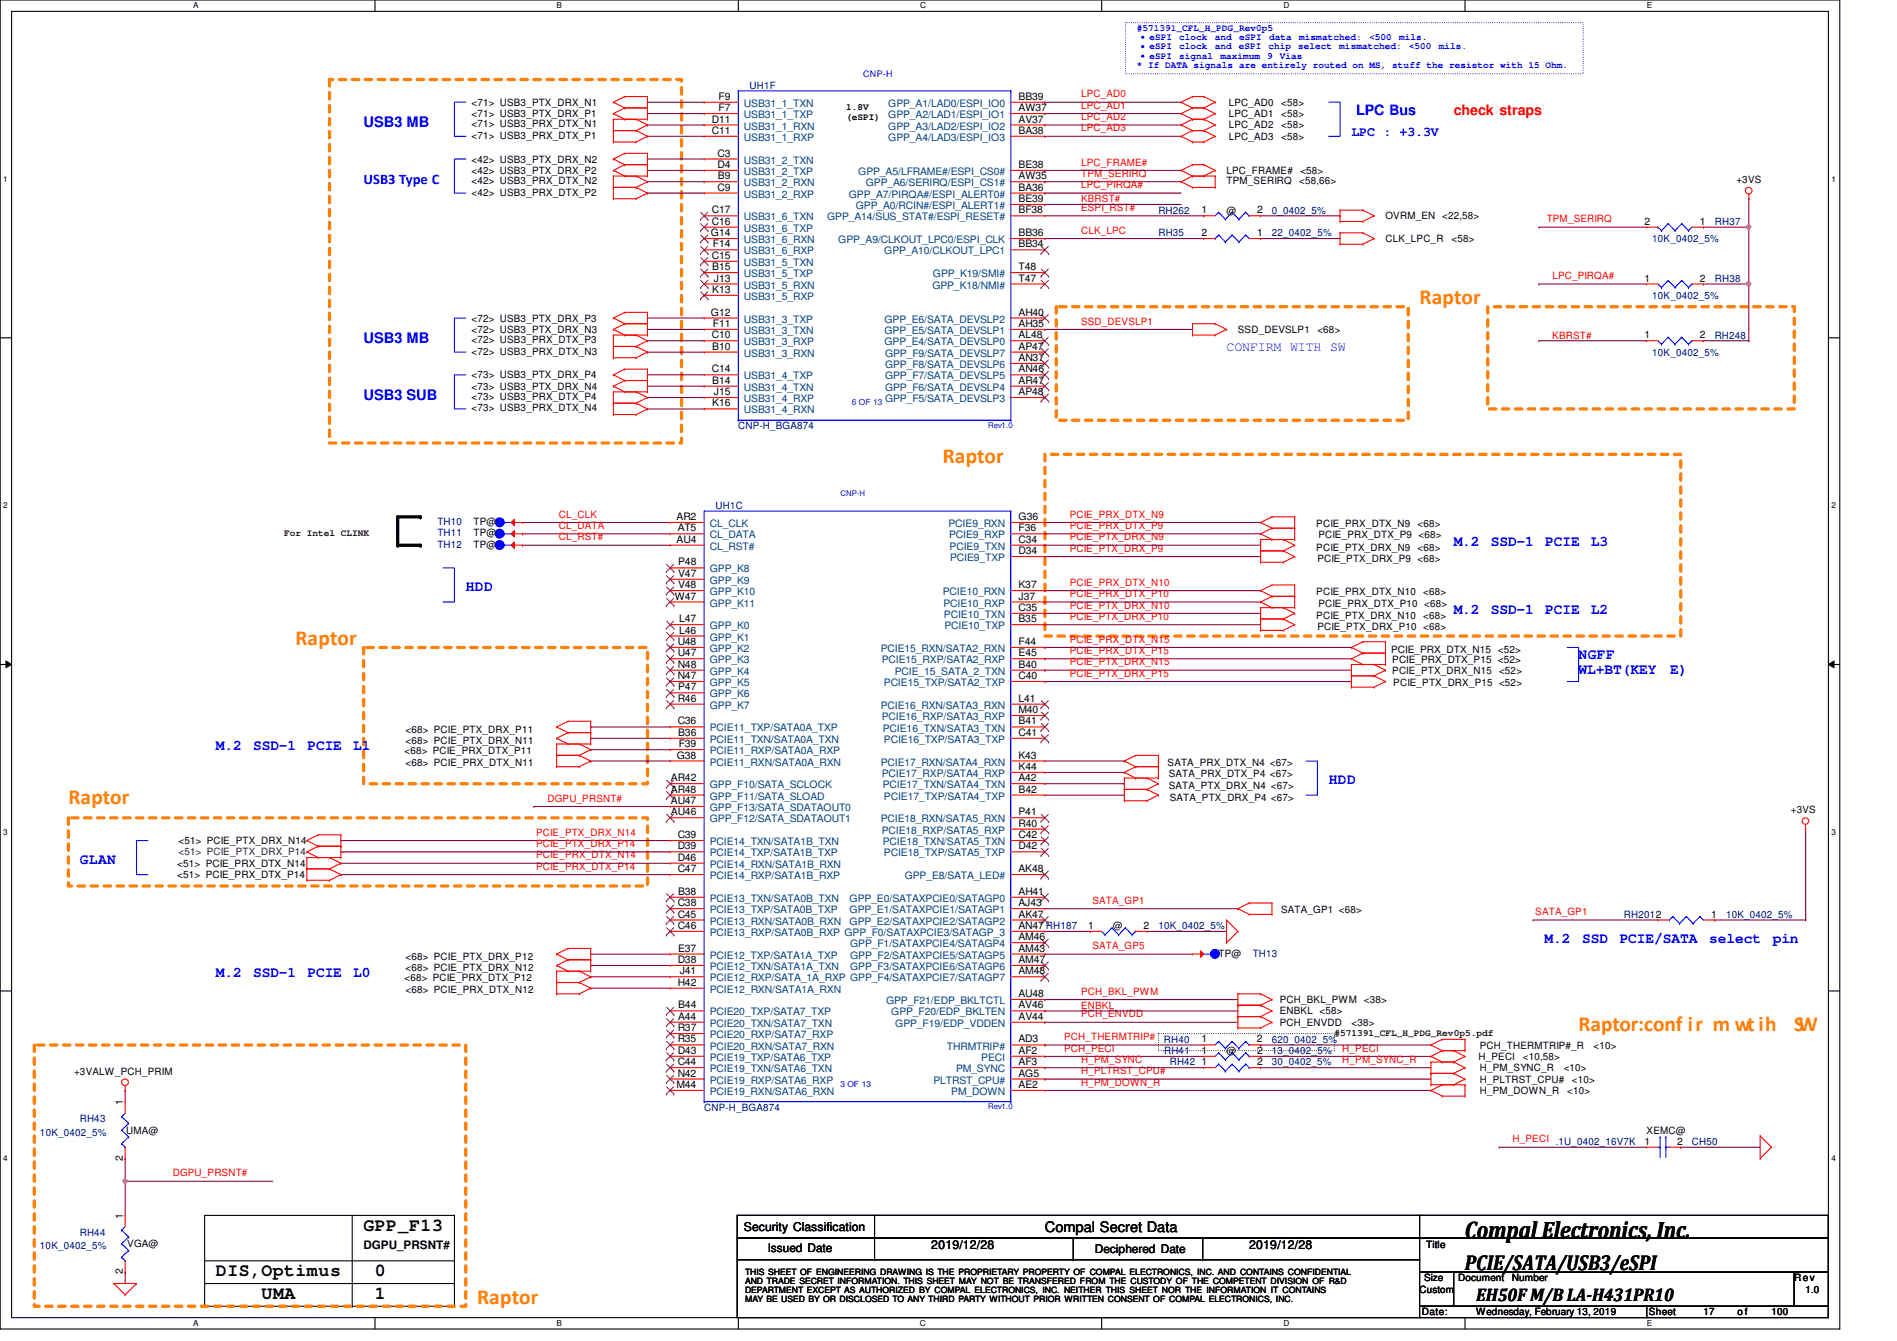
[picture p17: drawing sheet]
<svg xmlns="http://www.w3.org/2000/svg" width="297mm" height="210mm" viewBox="0 0 297 210" stroke-linecap="round" stroke-linejoin="round" font-family="sans-serif">
<defs><g id="words">
<text font-size="3.7" x="229.4" y="193.8">Compal Electronics, Inc.</text>
<g font-size="3.3" fill="#ff8000">
<text x="222.3" y="47.6">Raptor</text>
<text x="147.6" y="72.5">Raptor</text>
<text x="46.3" y="101">Raptor</text>
<text x="10.7" y="125.9">Raptor</text>
<text x="247.2" y="161.4">Raptor:conf ir m wt ih</text>
<text x="281" y="161.4">SW</text>
<text x="74.7" y="204.1">Raptor</text>
</g>
<text font-size="3.3" x="229.4" y="198.7">PCIE/SATA/USB3/eSPI</text>
<g font-size="2.8">
<text x="56.9" y="192.6">GPP_F13</text>
<text x="33.8" y="199.7">DIS,Optimus</text>
<text x="40.9" y="203.3">UMA</text>
<text x="58.7" y="203.3">1</text>
<text x="58.7" y="199.7">0</text>
<text x="231.2" y="203.6">EH50F M/B LA-H431PR10</text>
</g>
<g font-size="2.3" fill="#00f">
<text x="56.9" y="19.9">USB3 MB</text>
<text x="56.9" y="28.8">USB3 Type C</text>
<text x="56.9" y="53.7">USB3 MB</text>
<text x="56.9" y="62.6">USB3 SUB</text>
<text x="227.6" y="85.4">M.2</text>
<text x="233.4" y="85.4">SSD-1</text>
<text x="241.9" y="85.4">PCIE</text>
<text x="249.1" y="85.4">L3</text>
<text x="72.9" y="92.5">HDD</text>
<text x="227.6" y="96.1">M.2</text>
<text x="233.4" y="96.1">SSD-1</text>
<text x="241.9" y="96.1">PCIE</text>
<text x="249.1" y="96.1">L2</text>
<text x="247.2" y="103.2">NGFF</text>
<text x="247.2" y="105.5">WL+BT(KEY</text>
<text x="261.5" y="105.5">E)</text>
<text x="33.8" y="117.4">M.2</text>
<text x="39.6" y="117.4">SSD-1</text>
<text x="48.1" y="117.4">PCIE</text>
<text x="55.3" y="117.4">L1</text>
<text x="208.1" y="122.8">HDD</text>
<text x="12.5" y="135.2">GLAN</text>
<text x="241.8" y="147.7">M.2</text>
<text x="247.7" y="147.7">SSD</text>
<text x="253.6" y="147.7">PCIE/SATA</text>
<text x="267.6" y="147.7">select</text>
<text x="277.6" y="147.7">pin</text>
<text x="33.8" y="153">M.2</text>
<text x="39.6" y="153">SSD-1</text>
<text x="48.1" y="153">PCIE</text>
<text x="55.3" y="153">L0</text>
</g>
<text font-size="2.3" x="163.6" y="192.9">Compal Secret Data</text>
<text font-size="2.2" fill="#00f" x="212.3" y="18.1">LPC Bus</text>
<text font-size="2.2" fill="#f00" x="227.6" y="18.1">check straps</text>
<g font-size="2.1" fill="#00f">
<text x="211.6" y="21.3">LPC : +3.3V</text>
<text x="192.1" y="54.9">CONFIRM WITH SW</text>
</g>
<g font-size="1.9">
<text x="116.5" y="192.6">Security Classification</text>
<text x="120.2" y="196">Issued Date</text>
<text x="145.8" y="195.6">2019/12/28</text>
<text x="171.4" y="196.2">Deciphered Date</text>
<text x="195.6" y="195.6">2019/12/28</text>
</g>
<text font-size="1.8" x="56.9" y="195.5">DGPU_PRSNT#</text>
<g font-size="1.6">
<text x="73.8" y="16.6">&lt;71&gt; USB3_PTX_DRX_N1</text>
<text x="112.5" y="17.4">F7</text>
<text x="112.5" y="15.6">F9</text>
<text x="159.5" y="17.4">AW37</text>
<text x="159.5" y="15.6">BB39</text>
<text x="192.4" y="16.6">LPC_AD0</text>
<text x="200.6" y="16.6">&lt;58&gt;</text>
<text x="73.8" y="18.3">&lt;71&gt; USB3_PTX_DRX_P1</text>
<text x="73.8" y="21.7">&lt;71&gt; USB3_PRX_DTX_P1</text>
<text x="73.8" y="19.9">&lt;71&gt; USB3_PRX_DTX_N1</text>
<text x="111.5" y="21">C11</text>
<text x="111.5" y="19.2">D11</text>
<text x="159.5" y="19.2">AV37</text>
<text x="159.5" y="21">BA38</text>
<text x="192.4" y="18.3">LPC_AD1</text>
<text x="192.4" y="20.1">LPC_AD2</text>
<text x="192.4" y="21.9">LPC_AD3</text>
<text x="200.6" y="18.3">&lt;58&gt;</text>
<text x="200.6" y="20.1">&lt;58&gt;</text>
<text x="200.6" y="21.9">&lt;58&gt;</text>
<text x="73.8" y="27.2">&lt;42&gt; USB3_PTX_DRX_P2</text>
<text x="73.8" y="25.4">&lt;42&gt; USB3_PTX_DRX_N2</text>
<text x="73.8" y="28.8">&lt;42&gt; USB3_PRX_DTX_N2</text>
<text x="112.3" y="29.8">C9</text>
<text x="112.3" y="26.3">D4</text>
<text x="112.3" y="24.5">C3</text>
<text x="112.4" y="28.1">B9</text>
<text x="159.5" y="29.8">BA36</text>
<text x="159.5" y="26.3">BE38</text>
<text x="159.5" y="28.1">AW35</text>
<text x="192.1" y="28.8">TPM_SERIRQ</text>
<text x="192.1" y="27.2">LPC_FRAME#</text>
<text x="203.4" y="28.8">&lt;58,66&gt;</text>
<text x="203.6" y="27.2">&lt;58&gt;</text>
<text x="271.9" y="28.7">+3VS</text>
<text x="73.8" y="30.6">&lt;42&gt; USB3_PRX_DTX_P2</text>
<text x="111.5" y="35.2">C16</text>
<text x="111.5" y="33.4">C17</text>
<text x="159.5" y="31.6">BE39</text>
<text x="159.5" y="33.4">BF38</text>
<text x="188.2" y="33.4">1</text>
<text x="192" y="33.4">@</text>
<text x="196.8" y="33.4">2</text>
<text x="216.9" y="34.3">OVRM_EN &lt;22,58&gt;</text>
<text x="257.5" y="35.2">2</text>
<text x="266.2" y="35.2">1</text>
<text x="111.3" y="37">G14</text>
<text x="111.5" y="40.5">C15</text>
<text x="111.6" y="38.7">F14</text>
<text x="159.5" y="38.7">BB34</text>
<text x="159.5" y="37">BB36</text>
<text x="188.2" y="37">2</text>
<text x="196.8" y="37">1</text>
<text x="216.9" y="37.9">CLK_LPC_R</text>
<text x="227.3" y="37.9">&lt;58&gt;</text>
<text x="111.5" y="45.8">K13</text>
<text x="111.5" y="42.3">B15</text>
<text x="111.8" y="44.1">J13</text>
<text x="159.5" y="42.3">T48</text>
<text x="159.5" y="44.1">T47</text>
<text x="257.5" y="44.1">1</text>
<text x="266.2" y="44.1">2</text>
<text x="73.8" y="50.3">&lt;72&gt; USB3_PTX_DRX_P3</text>
<text x="73.8" y="52.1">&lt;72&gt; USB3_PTX_DRX_N3</text>
<text x="73.8" y="53.7">&lt;72&gt; USB3_PRX_DTX_P3</text>
<text x="111.3" y="49.4">G12</text>
<text x="111.5" y="53">C10</text>
<text x="111.6" y="51.2">F11</text>
<text x="159.5" y="49.4">AH40</text>
<text x="159.5" y="51.2">AH35</text>
<text x="159.5" y="53">AL48</text>
<text x="193.8" y="52.1">SSD_DEVSLP1</text>
<text x="206.3" y="52.1">&lt;68&gt;</text>
<text x="257.5" y="53">1</text>
<text x="266.2" y="53">2</text>
<text x="73.8" y="59.2">&lt;73&gt; USB3_PTX_DRX_P4</text>
<text x="73.8" y="55.5">&lt;72&gt; USB3_PRX_DTX_N3</text>
<text x="111.5" y="58.3">C14</text>
<text x="111.5" y="54.7">B10</text>
<text x="159.5" y="54.7">AP47</text>
<text x="159.5" y="56.5">AN37</text>
<text x="159.5" y="58.3">AN46</text>
<text x="73.8" y="62.6">&lt;73&gt; USB3_PRX_DTX_P4</text>
<text x="73.8" y="64.4">&lt;73&gt; USB3_PRX_DTX_N4</text>
<text x="73.8" y="61">&lt;73&gt; USB3_PTX_DRX_N4</text>
<text x="111.5" y="63.6">K16</text>
<text x="111.5" y="60.1">B14</text>
<text x="111.8" y="61.8">J15</text>
<text x="159.5" y="60.1">AR47</text>
<text x="159.5" y="61.8">AP48</text>
<text x="74.2" y="83.9">TP@</text>
<text x="74.2" y="82.2">TP@</text>
<text x="105.9" y="81.4">AR2</text>
<text x="106.1" y="83.2">AT5</text>
<text x="159.5" y="83.2">F36</text>
<text x="159.5" y="81.4">G36</text>
<text x="206.1" y="82.5">PCIE_PRX_DTX_N9 &lt;68&gt;</text>
<text x="74.2" y="85.7">TP@</text>
<text x="105.9" y="85">AU4</text>
<text x="106.2" y="88.5">P48</text>
<text x="159.5" y="86.7">D34</text>
<text x="159.5" y="85">C34</text>
<text x="206.1" y="86.2">PCIE_PTX_DRX_N9 &lt;68&gt;</text>
<text x="206.3" y="88">PCIE_PTX_DRX_P9 &lt;68&gt;</text>
<text x="206.4" y="84.3">PCIE_PRX_DTX_P9 &lt;68&gt;</text>
<text x="105.6" y="93.8">W47</text>
<text x="106.2" y="92.1">V48</text>
<text x="106.2" y="90.3">V47</text>
<text x="159.5" y="95.6">C35</text>
<text x="159.5" y="93.8">J37</text>
<text x="159.5" y="92.1">K37</text>
<text x="206.1" y="93.2">PCIE_PRX_DTX_N10 &lt;68&gt;</text>
<text x="206.4" y="94.9">PCIE_PRX_DTX_P10 &lt;68&gt;</text>
<text x="106.1" y="101">U48</text>
<text x="106.4" y="99.2">L46</text>
<text x="106.4" y="97.4">L47</text>
<text x="159.5" y="101">F44</text>
<text x="159.5" y="97.4">B35</text>
<text x="206.1" y="96.9">PCIE_PTX_DRX_N10 &lt;68&gt;</text>
<text x="206.3" y="98.7">PCIE_PTX_DRX_P10 &lt;68&gt;</text>
<text x="106.1" y="106.3">N47</text>
<text x="106.1" y="104.5">N48</text>
<text x="106.1" y="102.7">U47</text>
<text x="159.5" y="106.3">C40</text>
<text x="159.5" y="102.7">E45</text>
<text x="159.5" y="104.5">B40</text>
<text x="217.8" y="102.2">PCIE_PRX_DTX_N15 &lt;52&gt;</text>
<text x="218" y="105.4">PCIE_PTX_DRX_N15 &lt;52&gt;</text>
<text x="218" y="103.8">PCIE_PRX_DTX_P15 &lt;52&gt;</text>
<text x="218.2" y="107.4">PCIE_PTX_DRX_P15 &lt;52&gt;</text>
<text x="106.1" y="113.4">C36</text>
<text x="106.1" y="109.8">R46</text>
<text x="106.2" y="108.1">P47</text>
<text x="159.5" y="111.6">M40</text>
<text x="159.5" y="109.8">L41</text>
<text x="159.5" y="113.4">B41</text>
<text x="63.3" y="118.1">&lt;68&gt; PCIE_PRX_DTX_P11</text>
<text x="63.5" y="119.8">&lt;68&gt; PCIE_PRX_DTX_N11</text>
<text x="63.5" y="114.7">&lt;68&gt; PCIE_PTX_DRX_P11</text>
<text x="63.5" y="116.5">&lt;68&gt; PCIE_PTX_DRX_N11</text>
<text x="106" y="118.7">G38</text>
<text x="106.2" y="115.2">B36</text>
<text x="106.3" y="117">F39</text>
<text x="159.5" y="118.7">K43</text>
<text x="159.5" y="115.2">C41</text>
<text x="182.8" y="119.8">SATA_PRX_DTX_N4 &lt;67&gt;</text>
<text x="105.1" y="124.1">AR48</text>
<text x="105.1" y="125.8">AU47</text>
<text x="105.1" y="122.3">AR42</text>
<text x="159.5" y="122.3">A42</text>
<text x="159.5" y="120.5">K44</text>
<text x="159.5" y="124.1">B42</text>
<text x="183" y="121.6">SATA_PRX_DTX_P4 &lt;67&gt;</text>
<text x="183" y="123.6">SATA_PTX_DRX_N4 &lt;67&gt;</text>
<text x="183.2" y="125.3">SATA_PTX_DRX_P4 &lt;67&gt;</text>
<text x="105.1" y="127.6">AU46</text>
<text x="106.1" y="131.2">C39</text>
<text x="159.5" y="129.4">R40</text>
<text x="159.5" y="127.6">P41</text>
<text x="159.5" y="131.2">C42</text>
<text x="280.4" y="127.3">+3VS</text>
<text x="27.8" y="137.5">&lt;51&gt; PCIE_PRX_DTX_P14</text>
<text x="27.8" y="135.7">&lt;51&gt; PCIE_PRX_DTX_N14</text>
<text x="27.9" y="132.1">&lt;51&gt; PCIE_PTX_DRX_N14</text>
<text x="106.1" y="134.7">D46</text>
<text x="106.1" y="133">D39</text>
<text x="106.1" y="136.5">C47</text>
<text x="159.5" y="136.5">AK48</text>
<text x="159.5" y="133">D42</text>
<text x="106.1" y="143.6">C45</text>
<text x="106.1" y="141.8">C38</text>
<text x="106.2" y="140.1">B38</text>
<text x="159.5" y="141.8">AJ43</text>
<text x="159.5" y="140.1">AH41</text>
<text x="159.5" y="143.6">AK47</text>
<text x="200.6" y="143">SATA_GP1 &lt;68&gt;</text>
<text x="267.9" y="143.6">1</text>
<text x="106.1" y="145.4">C46</text>
<text x="106.2" y="149">E37</text>
<text x="159.5" y="147.2">AM46</text>
<text x="159.5" y="145.4">AN47 RH187</text>
<text x="159.5" y="149">AM43</text>
<text x="170.4" y="145.4">1</text>
<text x="174.3" y="145.4">@</text>
<text x="179.1" y="145.4">2</text>
<text x="190.8" y="149.7">TP@</text>
<text x="63.3" y="153.6">&lt;68&gt; PCIE_PRX_DTX_P12</text>
<text x="63.5" y="150.2">&lt;68&gt; PCIE_PTX_DRX_P12</text>
<text x="63.5" y="155.4">&lt;68&gt; PCIE_PRX_DTX_N12</text>
<text x="63.5" y="152">&lt;68&gt; PCIE_PTX_DRX_N12</text>
<text x="106.1" y="150.7">D38</text>
<text x="106.1" y="154.3">H42</text>
<text x="106.5" y="152.5">J41</text>
<text x="159.5" y="150.7">AM47</text>
<text x="159.5" y="152.5">AM48</text>
<text x="106.1" y="161.4">R37</text>
<text x="106.2" y="159.6">A44</text>
<text x="106.2" y="157.8">B44</text>
<text x="159.5" y="157.8">AV46</text>
<text x="159.5" y="156.1">AU48</text>
<text x="159.5" y="159.6">AV44</text>
<text x="200.4" y="158.8">ENBKL &lt;58&gt;</text>
<text x="200.4" y="160.6">PCH_ENVDD</text>
<text x="200.4" y="157">PCH_BKL_PWM &lt;38&gt;</text>
<text x="211.6" y="160.6">&lt;38&gt;</text>
<text x="106.1" y="163.2">R35</text>
<text x="106.1" y="166.7">C44</text>
<text x="106.1" y="165">D43</text>
<text x="159.5" y="163.2">AD3</text>
<text x="159.5" y="166.7">AF3</text>
<text x="159.5" y="165">AF2</text>
<text x="188.1" y="163.2">1</text>
<text x="188.2" y="166.7">1</text>
<text x="188.2" y="165">1</text>
<text x="192.1" y="165">@</text>
<text x="196.8" y="163.2">2</text>
<text x="196.8" y="166.7">2</text>
<text x="196.8" y="165">2</text>
<text x="231.5" y="165.9">H_PECI</text>
<text x="231.7" y="164.1">PCH_THERMTRIP#_R</text>
<text x="231.7" y="167.7">H_PM_SYNC_R</text>
<text x="238.5" y="165.9">&lt;10,58&gt;</text>
<text x="244.8" y="167.7">&lt;10&gt;</text>
<text x="249.5" y="164.1">&lt;10&gt;</text>
<text x="11.6" y="168.2">+3VALW_PCH_PRIM</text>
<text x="19.2" y="173" transform="rotate(-90 19.2 173)">1</text>
<text x="105.9" y="170.3">M44</text>
<text x="106.1" y="168.5">N42</text>
<text x="159.5" y="168.5">AG5</text>
<text x="159.5" y="170.3">AE2</text>
<text x="231.7" y="171.2">H_PM_DOWN_R</text>
<text x="231.7" y="169.5">H_PLTRST_CPU#</text>
<text x="245.4" y="171.2">&lt;10&gt;</text>
<text x="246.1" y="169.5">&lt;10&gt;</text>
<text x="19.8" y="177.5">UMA@</text>
<text x="257.5" y="179.2">1</text>
<text x="257.8" y="177.4">XEMC@</text>
<text x="262.6" y="179.2">2</text>
<text x="19.2" y="181.7" transform="rotate(-90 19.2 181.7)">2</text>
<text x="19.2" y="190.8" transform="rotate(-90 19.2 190.8)">1</text>
<text x="19.9" y="195.2">VGA@</text>
<text x="223.3" y="195.4">Title</text>
<text x="19.2" y="199.5" transform="rotate(-90 19.2 199.5)">2</text>
<text x="222.3" y="202.3">Custom</text>
<text x="223" y="200.6">Size</text>
<text x="228.3" y="200.6">Document</text>
<text x="236.8" y="200.6">Number</text>
<text x="280.9" y="200.6">Rev</text>
<text x="282.7" y="202.3">1.0</text>
<text x="222.6" y="205.9">Date:</text>
<text x="231.2" y="205.9">Wednesday, February 13, 2019</text>
<text x="258.2" y="205.9">Sheet</text>
<text x="266.7" y="205.9">17</text>
<text x="272.1" y="205.9">o f</text>
<text x="277.4" y="205.9">100</text>
</g>
<g font-size="1.6" fill="#004080">
<text x="116.5" y="16.7">USB31_1_TXN</text>
<text x="139.1" y="16.7">GPP_A1/LAD0/ESPI_IO0</text>
<text x="116.5" y="22.1">USB31_1_RXP</text>
<text x="116.5" y="20.3">USB31_1_RXN</text>
<text x="116.5" y="18.5">USB31_1_TXP</text>
<text x="139.1" y="18.5">GPP_A2/LAD1/ESPI_IO1</text>
<text x="139.1" y="20.3">GPP_A3/LAD2/ESPI_IO2</text>
<text x="139.1" y="22.1">GPP_A4/LAD3/ESPI_IO3</text>
<text x="116.5" y="29.2">USB31_2_RXN</text>
<text x="116.5" y="27.4">USB31_2_TXP</text>
<text x="116.5" y="25.6">USB31_2_TXN</text>
<text x="134.4" y="27.4">GPP_A5/LFRAME#/ESPI_CS0#</text>
<text x="135.6" y="29.2">GPP_A6/SERIRQ/ESPI_CS1#</text>
<text x="116.5" y="34.5">USB31_6_TXN</text>
<text x="116.5" y="30.9">USB31_2_RXP</text>
<text x="129.5" y="34.5">GPP_A14/SUS_STAT#/ESPI_RESET#</text>
<text x="132.9" y="30.9">GPP_A7/PIRQA#/ESPI_ALERT0#</text>
<text x="134" y="32.7">GPP_A0/RCIN#/ESPI_ALERT1#</text>
<text x="116.5" y="41.6">USB31_5_TXN</text>
<text x="116.5" y="39.8">USB31_6_RXP</text>
<text x="116.5" y="38.1">USB31_6_RXN</text>
<text x="116.5" y="36.3">USB31_6_TXP</text>
<text x="131.3" y="38.1">GPP_A9/CLKOUT_LPC0/ESPI_CLK</text>
<text x="138.5" y="39.8">GPP_A10/CLKOUT_LPC1</text>
<text x="116.5" y="46.9">USB31_5_RXP</text>
<text x="116.5" y="45.2">USB31_5_RXN</text>
<text x="116.5" y="43.4">USB31_5_TXP</text>
<text x="146" y="45.2">GPP_K18/NMI#</text>
<text x="146.1" y="43.4">GPP_K19/SMI#</text>
<text x="116.5" y="52.3">USB31_3_TXN</text>
<text x="116.5" y="50.5">USB31_3_TXP</text>
<text x="138.5" y="50.5">GPP_E6/SATA_DEVSLP2</text>
<text x="138.5" y="52.3">GPP_E5/SATA_DEVSLP1</text>
<text x="116.5" y="59.4">USB31_4_TXP</text>
<text x="116.5" y="55.8">USB31_3_RXN</text>
<text x="116.5" y="54.1">USB31_3_RXP</text>
<text x="138.5" y="54.1">GPP_E4/SATA_DEVSLP0</text>
<text x="138.6" y="55.8">GPP_F9/SATA_DEVSLP7</text>
<text x="138.6" y="57.6">GPP_F8/SATA_DEVSLP6</text>
<text x="138.6" y="59.4">GPP_F7/SATA_DEVSLP5</text>
<text x="116.5" y="64.7">USB31_4_RXN</text>
<text x="116.5" y="62.9">USB31_4_RXP</text>
<text x="116.5" y="61.2">USB31_4_TXN</text>
<text x="138.6" y="61.2">GPP_F6/SATA_DEVSLP4</text>
<text x="138.6" y="62.9">GPP_F5/SATA_DEVSLP3</text>
<text x="111.2" y="82.5">CL_CLK</text>
<text x="148.5" y="82.5">PCIE9_RXN</text>
<text x="111.2" y="84.3">CL_DATA</text>
<text x="111.2" y="89.6">GPP_K8</text>
<text x="111.2" y="86.1">CL_RST#</text>
<text x="148.6" y="84.3">PCIE9_RXP</text>
<text x="148.7" y="86.1">PCIE9_TXN</text>
<text x="148.8" y="87.8">PCIE9_TXP</text>
<text x="111.2" y="94.9">GPP_K11</text>
<text x="111.2" y="93.2">GPP_K10</text>
<text x="111.2" y="91.4">GPP_K9</text>
<text x="147.6" y="93.2">PCIE10_RXN</text>
<text x="147.7" y="94.9">PCIE10_RXP</text>
<text x="111.2" y="100.3">GPP_K1</text>
<text x="111.2" y="98.5">GPP_K0</text>
<text x="147.8" y="96.7">PCIE10_TXN</text>
<text x="147.9" y="98.5">PCIE10_TXP</text>
<text x="111.2" y="102.1">GPP_K2</text>
<text x="111.2" y="107.4">GPP_K5</text>
<text x="111.2" y="105.6">GPP_K4</text>
<text x="111.2" y="103.8">GPP_K3</text>
<text x="137.9" y="102.1">PCIE15_RXN/SATA2_RXN</text>
<text x="138.1" y="103.8">PCIE15_RXP/SATA2_RXP</text>
<text x="138.4" y="107.4">PCIE15_TXP/SATA2_TXP</text>
<text x="140.1" y="105.6">PCIE_15_SATA_2_TXN</text>
<text x="111.2" y="110.9">GPP_K7</text>
<text x="111.2" y="109.2">GPP_K6</text>
<text x="137.9" y="110.9">PCIE16_RXN/SATA3_RXN</text>
<text x="138.1" y="112.7">PCIE16_RXP/SATA3_RXP</text>
<text x="111.2" y="119.8">PCIE11_RXN/SATA0A_RXN</text>
<text x="111.2" y="114.5">PCIE11_TXP/SATA0A_TXP</text>
<text x="111.2" y="118.1">PCIE11_RXP/SATA0A_RXP</text>
<text x="111.2" y="116.3">PCIE11_TXN/SATA0A_TXN</text>
<text x="137.9" y="119.8">PCIE17_RXN/SATA4_RXN</text>
<text x="138.2" y="114.5">PCIE16_TXN/SATA3_TXN</text>
<text x="138.4" y="116.3">PCIE16_TXP/SATA3_TXP</text>
<text x="111.2" y="125.2">GPP_F11/SATA_SLOAD</text>
<text x="111.2" y="123.4">GPP_F10/SATA_SCLOCK</text>
<text x="138.1" y="121.6">PCIE17_RXP/SATA4_RXP</text>
<text x="138.2" y="123.4">PCIE17_TXN/SATA4_TXN</text>
<text x="138.4" y="125.2">PCIE17_TXP/SATA4_TXP</text>
<text x="111.2" y="126.9">GPP_F13/SATA_SDATAOUT0</text>
<text x="111.2" y="128.7">GPP_F12/SATA_SDATAOUT1</text>
<text x="137.9" y="128.7">PCIE18_RXN/SATA5_RXN</text>
<text x="138.1" y="130.5">PCIE18_RXP/SATA5_RXP</text>
<text x="111.2" y="132.3">PCIE14_TXN/SATA1B_TXN</text>
<text x="111.2" y="135.8">PCIE14_RXN/SATA1B_RXN</text>
<text x="111.2" y="134.1">PCIE14_TXP/SATA1B_TXP</text>
<text x="111.2" y="137.6">PCIE14_RXP/SATA1B_RXP</text>
<text x="138.2" y="132.3">PCIE18_TXN/SATA5_TXN</text>
<text x="138.4" y="134.1">PCIE18_TXP/SATA5_TXP</text>
<text x="141.7" y="137.6">GPP_E8/SATA_LED#</text>
<text x="111.2" y="141.2">PCIE13_TXN/SATA0B_TXN</text>
<text x="111.2" y="142.9">PCIE13_TXP/SATA0B_TXP</text>
<text x="133" y="142.9">GPP_E1/SATAXPCIE1/SATAGP1</text>
<text x="133" y="141.2">GPP_E0/SATAXPCIE0/SATAGP0</text>
<text x="111.2" y="144.7">PCIE13_RXN/SATA0B_RXN</text>
<text x="111.2" y="146.5">PCIE13_RXP/SATA0B_RXP GPP_F0/SATAXPCIE3/SATAGP_3</text>
<text x="133" y="144.7">GPP_E2/SATAXPCIE2/SATAGP2</text>
<text x="133.1" y="148.3">GPP_F1/SATAXPCIE4/SATAGP4</text>
<text x="111.2" y="150.1">PCIE12_TXP/SATA1A_TXP</text>
<text x="111.2" y="153.6">PCIE12_RXP/SATA_1A_RXP GPP_F4/SATAXPCIE7/SATAGP7</text>
<text x="111.2" y="151.8">PCIE12_TXN/SATA1A_TXN</text>
<text x="111.2" y="155.4">PCIE12_RXN/SATA1A_RXN</text>
<text x="133.1" y="151.8">GPP_F3/SATAXPCIE6/SATAGP6</text>
<text x="133.1" y="150.1">GPP_F2/SATAXPCIE5/SATAGP5</text>
<text x="111.2" y="160.7">PCIE20_TXN/SATA7_TXN</text>
<text x="111.2" y="158.9">PCIE20_TXP/SATA7_TXP</text>
<text x="138.8" y="157.2">GPP_F21/EDP_BKLTCTL</text>
<text x="139.6" y="158.9">GPP_F20/EDP_BKLTEN</text>
<text x="140.2" y="160.7">GPP_F19/EDP_VDDEN</text>
<text x="111.2" y="164.3">PCIE20_RXN/SATA7_RXN</text>
<text x="111.2" y="167.8">PCIE19_TXN/SATA6_TXN</text>
<text x="111.2" y="162.5">PCIE20_RXP/SATA7_RXP</text>
<text x="111.2" y="166.1">PCIE19_TXP/SATA6_TXP</text>
<text x="148.3" y="164.3">THRMTRIP#</text>
<text x="149.7" y="167.8">PM_SYNC</text>
<text x="153.7" y="166.1">PECI</text>
<text x="111.2" y="171.4">PCIE19_RXN/SATA6_RXN</text>
<text x="111.2" y="169.6">PCIE19_RXP/SATA6_RXP</text>
<text x="146.2" y="169.6">PLTRST_CPU#</text>
<text x="149" y="171.4">PM_DOWN</text>
</g>
<g font-size="1.6" fill="#000080">
<text x="117.4" y="13.9">UH1F</text>
<text x="181.4" y="33.4">RH262</text>
<text x="199.2" y="33.4">0_0402_5%</text>
<text x="268.5" y="35.2">RH37</text>
<text x="181.4" y="37">RH35</text>
<text x="199.2" y="37">22_0402_5%</text>
<text x="258.7" y="37.9">10K_0402_5%</text>
<text x="258.7" y="46.8">10K_0402_5%</text>
<text x="268.5" y="44.1">RH38</text>
<text x="268.5" y="53">RH248</text>
<text x="258.7" y="55.7">10K_0402_5%</text>
<text x="115.6" y="67.2">CNP-H_BGA874</text>
<text x="68.5" y="83.9">TH11</text>
<text x="68.5" y="82.2">TH10</text>
<text x="112" y="79.7">UH1C</text>
<text x="68.5" y="85.7">TH12</text>
<text x="254.3" y="143.7">RH2012</text>
<text x="270.3" y="143.7">10K_0402_5%</text>
<text x="181.4" y="145.4">10K_0402_5%</text>
<text x="196.2" y="149.7">TH13</text>
<text x="182.3" y="163.2">RH40</text>
<text x="182.3" y="165">RH41</text>
<text x="183.2" y="166.8">RH42</text>
<text x="199.1" y="163.2">620_0402_5%</text>
<text x="199.2" y="166.8">30_0402_5%</text>
<text x="199.2" y="165">13_0402_5%</text>
<text x="110.3" y="173.9">CNP-H_BGA874</text>
<text x="6.3" y="177.8">10K_0402_5%</text>
<text x="12.5" y="175.7">RH43</text>
<text x="243.6" y="179.2">.1U_0402_16V7K</text>
<text x="264.9" y="179.2">CH50</text>
<text x="6.3" y="195.6">10K_0402_5%</text>
<text x="12.5" y="193.4">RH44</text>
</g>
<g font-size="1.6" fill="#f00">
<text x="169.3" y="17">LPC_AD1</text>
<text x="169.3" y="15.2">LPC_AD0</text>
<text x="169.3" y="20.6">LPC_AD3</text>
<text x="169.3" y="18.8">LPC_AD2</text>
<text x="169.3" y="29.5">LPC_PIRQA#</text>
<text x="169.3" y="25.9">LPC_FRAME#</text>
<text x="169.3" y="27.7">TPM_SERIRQ</text>
<text x="169.3" y="31.7">KBRST#</text>
<text x="169.3" y="33">ESPI_RST#</text>
<text x="242.2" y="34.8">TPM_SERIRQ</text>
<text x="169.3" y="36.6">CLK_LPC</text>
<text x="243.1" y="43.7">LPC_PIRQA#</text>
<text x="169.3" y="50.8">SSD_DEVSLP1</text>
<text x="243.1" y="53">KBRST#</text>
<text x="87.5" y="82.8">CL_DATA</text>
<text x="87.5" y="81">CL_CLK</text>
<text x="167.5" y="82.8">PCIE_PRX_DTX_P9</text>
<text x="167.5" y="81">PCIE_PRX_DTX_N9</text>
<text x="87.5" y="84.6">CL_RST#</text>
<text x="167.5" y="84.6">PCIE_PTX_DRX_N9</text>
<text x="167.5" y="86.4">PCIE_PTX_DRX_P9</text>
<text x="167.5" y="91.7">PCIE_PRX_DTX_N10</text>
<text x="167.5" y="93.5">PCIE_PRX_DTX_P10</text>
<text x="167.5" y="95.2">PCIE_PTX_DRX_N10</text>
<text x="167.5" y="97">PCIE_PTX_DRX_P10</text>
<text x="167.5" y="100.6">PCIE_PRX_DTX_N15</text>
<text x="167.5" y="105.9">PCIE_PTX_DRX_P15</text>
<text x="167.5" y="104.1">PCIE_PTX_DRX_N15</text>
<text x="167.5" y="102.4">PCIE_PRX_DTX_P15</text>
<text x="85.7" y="125.5">DGPU_PRSNT#</text>
<text x="83.9" y="130.8">PCIE_PTX_DRX_N14</text>
<text x="83.9" y="132.6">PCIE_PTX_DRX_P14</text>
<text x="83.9" y="134.4">PCIE_PRX_DTX_N14</text>
<text x="83.9" y="136.1">PCIE_PRX_DTX_P14</text>
<text x="171.1" y="141.5">SATA_GP1</text>
<text x="240.4" y="143.3">SATA_GP1</text>
<text x="171.1" y="148.6">SATA_GP5</text>
<text x="169.3" y="155.7">PCH_BKL_PWM</text>
<text x="169.3" y="157.9">ENBKL</text>
<text x="169.3" y="159.3">PCH_ENVDD</text>
<text x="166.6" y="162.8">PCH_THERMTRIP#</text>
<text x="166.6" y="164.6">PCH_PECI</text>
<text x="169.3" y="166.4">H_PM_SYNC</text>
<text x="210.2" y="166.4">H_PM_SYNC_R</text>
<text x="210.2" y="164.6">H_PECI</text>
<text x="169.3" y="168.1">H_PLTRST_CPU#</text>
<text x="169.3" y="169.9">H_PM_DOWN_R</text>
<text x="236.8" y="178.8">H_PECI</text>
<text x="27" y="184.1">DGPU_PRSNT#</text>
</g>
<text font-size="1.6" fill="#400040" x="27.9" y="133.9">&lt;51&gt; PCIE_PTX_DRX_P14</text>
<g font-size="1.5" fill="#00f">
<text x="178" y="4.8">#571391_CFL_H_PDG_Rev0p5</text>
<text x="178" y="10.7">* If DATA signals are entirely routed on MS, stuff the resistor with 15 Ohm.</text>
<text x="178" y="6.3">‧eSPI</text>
<text x="178" y="7.8">‧eSPI</text>
<text x="178" y="9.3">‧eSPI</text>
<text x="184.7" y="6.3">clock</text>
<text x="184.7" y="7.7">clock</text>
<text x="184.7" y="9.2">signal</text>
<text x="190.2" y="7.7">and</text>
<text x="190.2" y="6.3">and</text>
<text x="191.1" y="9.2">maximum</text>
<text x="194" y="7.7">eSPI</text>
<text x="194.1" y="6.3">eSPI</text>
<text x="198.4" y="9.2">9</text>
<text x="198.6" y="7.7">chip</text>
<text x="198.8" y="6.3">data</text>
<text x="200.4" y="9.2">Vias</text>
<text x="203.3" y="7.7">select</text>
<text x="203.4" y="6.3">mismatched:</text>
<text x="209.7" y="7.7">mismatched:</text>
<text x="214.4" y="6.3">&lt;500</text>
<text x="219.1" y="6.3">mils.</text>
<text x="220.6" y="7.7">&lt;500</text>
<text x="225.3" y="7.7">mils.</text>
</g>
<g font-size="1.5">
<text x="132.5" y="17.2">1.8V</text>
<text x="132.5" y="18.7">(eSPI)</text>
</g>
<g font-size="1.5" fill="#400000">
<text x="44.5" y="83.9">For Intel CLINK</text>
<text x="209" y="162.1">#571391_CFL_H_PDG_Rev0p5.pdf</text>
</g>
<text font-size="1.4" fill="#00f" x="135.2" y="12">CNP-H</text>
<g font-size="1.4">
<text x="116.7" y="199.6">THIS SHEET OF ENGINEERING DRAWING IS THE PROPRIETARY PROPERTY OF COMPAL ELECTRONICS, INC. AND CONTAINS CONFIDENTIAL</text>
<text x="116.7" y="201">AND TRADE SECRET INFORMATION. THIS SHEET MAY NOT BE TRANSFERED FROM THE CUSTODY OF THE COMPETENT DIVISION OF R&amp;D</text>
<text x="116.7" y="202.4">DEPARTMENT EXCEPT AS AUTHORIZED BY COMPAL ELECTRONICS, INC. NEITHER THIS SHEET NOR THE INFORMATION IT CONTAINS</text>
<text x="116.7" y="203.8">MAY BE USED BY OR DISCLOSED TO ANY THIRD PARTY WITHOUT PRIOR WRITTEN CONSENT OF COMPAL ELECTRONICS, INC.</text>
</g>
<g font-size="1.3">
<text x="30.3" y="1.3">A</text>
<text x="87.2" y="1.3">B</text>
<text x="144.1" y="1.3">C</text>
<text x="201" y="1.3">D</text>
<text x="257.8" y="1.3">E</text>
<text x=".5" y="28.4">1</text>
<text x="286.8" y="28.4">1</text>
<text x=".5" y="79.5">2</text>
<text x="286.8" y="79.5">2</text>
<text x=".5" y="130.7">3</text>
<text x="286.8" y="130.7">3</text>
<text x=".5" y="181.8">4</text>
<text x="286.8" y="181.8">4</text>
<text x="30.3" y="207.6">A</text>
<text x="87.2" y="207.6">B</text>
<text x="144.1" y="207.6">C</text>
<text x="201" y="207.6">D</text>
<text x="257.8" y="207.6">E</text>
</g>
<g font-size="1.3" fill="#00f">
<text x="133.4" y="63.4">6 OF 13</text>
<text x="131.6" y="170.1">3 OF 13</text>
</g>
<g font-size="1.2" fill="#00f">
<text x="154.7" y="66.9">Rev1.0</text>
<text x="131.6" y="77.6">CNP-H</text>
<text x="154.7" y="173.6">Rev1.0</text>
</g>
</g></defs>
<path d="M0 0h288.1v208h-288.1zM1.8 1.8h284.5v204.4h-284.5z" fill="none" stroke="#000" stroke-width=".17"/>
<g fill="#fff">
<path d="M30.3 .2h.8v1.4h-.8z"/>
<path d="M30.3 206.4h.8v1.4h-.8z"/>
</g>
<path d="M58.7 0v1.8M58.7 206.2v1.8" fill="none" stroke="#000" stroke-width=".17"/>
<g fill="#fff">
<path d="M87.2 .2h.8v1.4h-.8z"/>
<path d="M87.2 206.4h.8v1.4h-.8z"/>
</g>
<path d="M115.6 0v1.8M115.6 206.2v1.8" fill="none" stroke="#000" stroke-width=".17"/>
<g fill="#fff">
<path d="M144.1 .2h.8v1.4h-.8z"/>
<path d="M144.1 206.4h.8v1.4h-.8z"/>
</g>
<path d="M172.5 0v1.8M172.5 206.2v1.8" fill="none" stroke="#000" stroke-width=".17"/>
<g fill="#fff">
<path d="M201 .2h.8v1.4h-.8z"/>
<path d="M201 206.4h.8v1.4h-.8z"/>
</g>
<path d="M229.4 0v1.8M229.4 206.2v1.8" fill="none" stroke="#000" stroke-width=".17"/>
<g fill="#fff">
<path d="M257.8 .2h.9v1.4h-.9z"/>
<path d="M257.8 206.4h.9v1.4h-.9z"/>
<path d="M.5 27.3h.7v1.4h-.7z"/>
<path d="M286.8 27.3h.6v1.4h-.6z"/>
<path d="M.5 78.4h.7v1.4h-.7z"/>
<path d="M286.8 78.4h.6v1.4h-.6z"/>
</g>
<path d="M0 52.9h1.8M286.3 52.9h1.8" fill="none" stroke="#000" stroke-width=".17"/>
<g fill="#fff">
<path d="M.5 129.5h.7v1.4h-.7z"/>
<path d="M286.8 129.5h.6v1.4h-.6z"/>
</g>
<path d="M0 104h1.8M286.3 104h1.8" fill="none" stroke="#000" stroke-width=".17"/>
<path d="M.9 103.5l.9 .5-.9 .5zM286.3 104l.9-.5v1z" fill="#000"/>
<path d="M.9 103.5l.9 .5-.9 .5zM286.3 104l.9-.5v1z" fill="none" stroke="#000" stroke-width=".16"/>
<g fill="#fff">
<path d="M.5 180.6h.7v1.4h-.7z"/>
<path d="M286.8 180.6h.6v1.4h-.6z"/>
</g>
<g fill="none" stroke="#000" stroke-width=".17">
<path d="M0 155.1h1.8M286.3 155.1h1.8M32 197.4h39.2M55.2 190.2v14.3M71.2 190.2h.1M71.2 197.4h.1M71.2 190.2v14.3M71.2 190.2h-39.2v14.3M32 204.5h.1M32 204.5h39.2M32 200.9h39.2M55.2 204.5h.1"/>
<path d="M71.2 204.5h.1M71.2 200.9h.1"/>
</g>
<path d="M65.8 80.9h-3.5v4.4h3.5" fill="none" stroke="#000" stroke-width=".51"/>
<g fill="#000">
<circle cx="62.3" cy="85.3" r=".25"/>
<circle cx="65.8" cy="85.3" r=".25"/>
<circle cx="65.8" cy="80.9" r=".25"/>
</g>
<path d="M176.2 3.6h71.7v8h-71.7zM1.8 206.2h55.1M56.9 206.2h.1" fill="none" stroke="#00f" stroke-width=".17" stroke-dasharray="0 .3"/>
<path d="M181.4 161.8h27.6v2.7h-27.6z" fill="none" stroke="#000" stroke-width=".17" stroke-dasharray="0 .3"/>
<path d="M72.9 16h-1.7v5.3h1.7M208.1 16h1.7v5.3h-1.7M72.9 24.9h-1.7v5.3h1.7M72.9 49.8h-1.7v5.3h1.7M72.9 58.7h-1.7v5.3h1.7M69.4 88.9h1.8v5.3h-1.8M204.5 119.1h1.8v5.4h-1.8M245.4 101.3h1.8v5.4h-1.8M23.2 131.6h-1.8v5.3h1.8" fill="none" stroke="#00f" stroke-width=".17"/>
<path d="M51.6 12.4h55.1v56.9h-55.1zM165.4 48h55.1v17.8h-55.1zM233 48h48v16h-48zM163.6 71.1h99.6v28.5h-99.6zM56.9 101.3h44.5v21.4h-44.5zM10.7 128h90.7v10.7h-90.7zM5.4 163.6h67.5v40.9h-67.5z" fill="none" stroke="#ff8000" stroke-width=".51" stroke-dasharray="1 1"/>
<g fill="none" stroke="#800040" stroke-width=".17">
<path d="M163.6 17.8h.1M163.6 17.8h21.3M163.6 16h.1M163.6 16h21.3M163.6 19.6h.1M163.6 19.6h21.3M163.6 30.2h.1M163.6 30.2h21.3M163.6 26.7h.1M163.6 26.7h21.3M163.6 28.4h.1M163.6 28.4h21.3"/>
<path d="M163.6 33.8h24.9M163.6 37.3h.1M163.6 37.3h24.9M163.6 21.3h.1M163.6 21.3h21.3M188.5 33.8h.1M197.4 37.3h.1M197.4 37.3h12.4M241 35.6h.1M241 35.6h16.8M266.7 35.6h.1M266.7 35.6h7.1"/>
<path d="M241 44.4h.1M241 44.4h16.8M266.7 44.4h.1M266.7 44.4h7.1M81.8 85.3h.1M81.8 85.3h23.1M81.8 83.6h.1M81.8 83.6h23.1M81.8 81.8h.1M81.8 81.8h23.1M83.6 126.2h.1M83.6 126.2h21.3"/>
<path d="M282.7 129.8v14.2M163.6 149.4h.1M163.6 149.4h23.1M163.6 156.5h.1M163.6 156.5h30.2M282.7 144h.1M163.6 163.6h.1M163.6 163.6h24.9M163.6 167.1h.1M163.6 167.1h24.9M163.6 168.9h.1M163.6 168.9h60.5"/>
<path d="M163.6 165.4h.1M163.6 165.4h24.9M163.6 160h.1M163.6 160h30.2M163.6 170.7h60.5M197.4 163.6h.1M197.4 163.6h26.7M197.4 167.1h.1M197.4 167.1h26.7M197.4 165.4h.1M197.4 165.4h26.7M224.1 170.7h.1"/>
<path d="M19.6 199.1h.1M19.6 181.4h.1M19.6 181.4v8.8M19.6 199.1v1.8M19.6 184.9h.1M19.6 184.9h23.1"/>
</g>
<circle cx="19.6" cy="184.9" r=".32" fill="#f0f"/>
<circle cx="19.6" cy="184.9" r=".32" fill="none" stroke="#f0f" stroke-width=".17"/>
<g fill="none" stroke="#800040" stroke-width=".17">
<path d="M101.4 19.6h.1M101.4 17.8h.1M101.4 16h.1M101.4 19.6h8.9M101.4 17.8h8.9M101.4 16h8.9M101.4 30.2h.1M101.4 28.4h.1M101.4 26.7h.1M101.4 24.9h.1M101.4 30.2h8.9M101.4 28.4h8.9"/>
<path d="M101.4 26.7h8.9M101.4 24.9h8.9M101.4 21.3h.1M101.4 21.3h8.9M163.6 32h.1M163.6 32h21.3M273.8 31.1h.1M273.8 35.6h.1M273.8 31.1v13.3M101.4 49.8h.1M101.4 51.6h.1M101.4 53.3h.1"/>
<path d="M101.4 55.1h.1M101.4 49.8h8.9M101.4 51.6h8.9M101.4 53.3h8.9M101.4 55.1h8.9M163.6 51.6h.1M163.6 51.6h23.1M241 53.3h.1M241 53.3h16.8M266.7 53.3h.1M266.7 53.3h7.1M163.6 92.5h.1"/>
<path d="M163.6 92.5h33.8M163.6 94.2h.1M163.6 94.2h33.8M163.6 97.8h.1M163.6 97.8h33.8M163.6 96h.1M163.6 96h33.8M163.6 85.3h.1M163.6 85.3h33.8M163.6 87.1h.1M163.6 87.1h33.8M163.6 83.6h.1"/>
<path d="M163.6 83.6h33.8M163.6 81.8h.1M163.6 81.8h33.8M92.5 119.1h.1M92.5 117.3h.1M92.5 113.8h.1M92.5 115.6h.1M92.5 119.1h12.4M92.5 117.3h12.4M92.5 113.8h12.4M92.5 115.6h12.4M163.6 106.7h.1"/>
<path d="M163.6 106.7h48M163.6 104.9h.1M163.6 104.9h48M163.6 101.3h.1M163.6 101.3h48M163.6 103.1h.1M163.6 103.1h48M53.4 133.3h.1M53.4 133.3h51.5M53.4 131.6h.1M53.4 131.6h51.5M53.4 135.1h.1"/>
<path d="M53.4 135.1h51.5M53.4 136.9h.1M53.4 136.9h51.5M92.5 152.9h.1M92.5 154.7h.1M92.5 151.1h.1M92.5 149.3h.1M92.5 152.9h12.4M92.5 154.7h12.4M92.5 151.1h12.4M92.5 149.3h12.4M163.6 142.2h30.2"/>
<path d="M163.6 145.8h7.1M170.7 145.8h.1M179.6 145.8h12.5M192.1 145.8h.1M193.8 142.2h.1M240.1 144h.1M240.1 144h19.5M268.5 144h.1M268.5 144h14.2M19.6 170.7h.1M19.6 170.7v1.8M234.7 179.6h.1"/>
<path d="M234.7 179.6h23.1M263.2 179.6h.1M263.2 179.6h12.4"/>
</g>
<circle cx="273.8" cy="44.4" r=".32" fill="#f0f"/>
<circle cx="273.8" cy="44.4" r=".32" fill="none" stroke="#f0f" stroke-width=".17"/>
<circle cx="273.8" cy="35.5" r=".32" fill="#f0f"/>
<circle cx="273.8" cy="35.5" r=".32" fill="none" stroke="#f0f" stroke-width=".17"/>
<g fill="none" stroke="#800040" stroke-width=".17">
<path d="M197.4 33.8h12.4M209.8 33.8h.1M101.4 58.7h.1M101.4 58.7h8.9M273.8 53.3h.1M273.8 44.4v8.9M101.4 60.5h.1M101.4 64h.1M101.4 62.2h.1M101.4 60.5h8.9M101.4 64h8.9M101.4 62.2h8.9"/>
<path d="M163.6 119.1h12.5M176.1 119.1h.1M163.6 124.5h12.5M163.6 122.7h12.5M163.6 120.9h12.5M176.1 124.5h.1M176.1 122.7h.1M176.1 120.9h.1M163.6 158.2h.1M163.6 158.2h30.2"/>
</g>
<g fill="none" stroke="#f00" stroke-width=".17">
<path d="M96 17.8h.1M96 17.8l1.8 .9M96 16h.1M96 16l1.8 .9M96 18.7h.1M96 18.7v3.5M97.8 18.7h.1M97.8 16.9h3.6M97.8 16.9l-1.8 .9M97.8 15.1h.1M97.8 16.9h.1M97.8 15.1h3.6"/>
<path d="M97.8 15.1l-1.8 .9M99.6 18.7h.1M99.6 18.7l1.8 .9M101.4 18.7h.1M101.4 18.7h-5.4M101.4 16.9h.1M101.4 15.1h.1M101.4 15.1v3.6M101.4 19.6h.1M101.4 19.6l-1.8 .8M184.9 17.8h.1M184.9 17.8l1.8 .9"/>
<path d="M184.9 19.6h.1M184.9 19.6l1.8 .8M184.9 16h.1M184.9 16l1.8 .9M186.7 16.9h1.8M186.7 18.7h1.8M186.7 16.9l-1.8 .9M186.7 18.7h.1M186.7 18.7l-1.8 .9M186.7 15.1h.1M186.7 16.9h.1M186.7 15.1l-1.8 .9"/>
<path d="M186.7 15.1h1.8M188.5 16.9l1.8 .9M188.5 18.7h.1M188.5 18.7l1.8 .9M188.5 15.1h.1M188.5 16.9h.1M188.5 15.1l1.8 .9M190.3 17.8h.1M190.3 17.8l-1.8 .9M190.3 19.6h.1M190.3 19.6l-1.8 .8M190.3 16h.1"/>
<path d="M190.3 16l-1.8 .9M96 26.7h.1M96 26.7l1.8 .9M96 24.9h.1M96 24.9l1.8 .9M96 31.1h.1M96 29.3h3.6M96 31.1h3.6M96 29.3h.1M96 27.6h.1M96 27.6v3.5M96 22.2h.1"/>
<path d="M96 20.4h3.6M96 22.2h3.6M96 20.4h.1M97.8 27.6h.1M97.8 25.8h3.6M97.8 25.8l-1.8 .9M97.8 24h.1M97.8 25.8h.1M97.8 24h3.6M97.8 24l-1.8 .9M99.6 31.1h.1M99.6 29.3l1.8 .9"/>
<path d="M99.6 27.6h.1M99.6 29.3h.1M99.6 27.6l1.8 .8M99.6 22.2h.1M99.6 20.4l1.8 .9M99.6 20.4h.1M101.4 27.6h.1M101.4 27.6h-5.4M101.4 25.8h.1M101.4 24h.1M101.4 24v3.6M101.4 30.2h.1"/>
<path d="M101.4 30.2l-1.8 .9M101.4 28.4h.1M101.4 28.4l-1.8 .9M101.4 21.3h.1M101.4 21.3l-1.8 .9M184.9 28.4h.1M184.9 28.4l1.8 .9M184.9 26.7h.1M184.9 26.7l1.8 .9M184.9 21.3h.1M184.9 21.3l1.8 .9M186.7 29.3h.1"/>
<path d="M186.7 27.6h3.6M186.7 27.6l-1.8 .8M186.7 29.3h3.6M186.7 25.8h.1M186.7 27.6h.1M186.7 25.8l-1.8 .9M186.7 25.8h1.8M186.7 20.4h1.8M186.7 20.4h.1M186.7 22.2h.1M186.7 20.4l-1.8 .9M186.7 22.2h1.8"/>
<path d="M188.5 37.3h.1M188.5 37.3h1.8M188.5 25.8h.1M188.5 27.6h.1M188.5 25.8l1.8 .9M188.5 20.4h.1M188.5 22.2h.1M188.5 20.4l1.8 .9M190.3 29.3h.1M190.3 27.6h.1M190.3 27.6v1.7M190.3 26.7h.1"/>
<path d="M190.3 26.7l-1.8 .9M190.3 21.3h.1M190.3 21.3l-1.8 .9M195.6 37.3h1.8M197.4 37.3h.1M209.8 32.9h.1M209.8 34.7h.1M209.8 32.9v1.8M209.8 32.9h3.6M209.8 34.7h3.6M209.8 36.4h.1M209.8 38.2h.1"/>
<path d="M209.8 36.4h3.6M209.8 36.4v1.8M209.8 38.2h3.6M213.4 32.9h.1M213.4 34.7h.1M213.4 32.9l1.8 .9M213.4 36.4h.1M213.4 38.2h.1M213.4 36.4l1.8 .9M215.2 33.8h.1M215.2 33.8l-1.8 .9M215.2 37.3h.1"/>
<path d="M215.2 37.3l-1.8 .9M257.8 35.6h.1M257.8 35.6h1.8M264.9 35.6h1.8M266.7 35.6h.1M273.8 31.1h.1M273.8 30.4v.7M96 58.7h.1M96 58.7l1.8 .9M96 49.8h.1M96 49.8l1.8 .9M96 51.6h.1"/>
<path d="M96 51.6l1.8 .8M96 52.4h.1M96 54.2h3.6M96 52.4v3.6M96 56h.1M96 54.2h.1M96 56h3.6M97.8 57.8h.1M97.8 59.6h3.6M97.8 57.8h3.6M97.8 57.8l-1.8 .9M97.8 59.6h.1"/>
<path d="M97.8 59.6l-1.8 .8M97.8 48.9h.1M97.8 50.7h3.6M97.8 48.9h3.6M97.8 48.9l-1.8 .9M97.8 50.7h.1M97.8 52.4h.1M97.8 50.7l-1.8 .9M99.6 52.4h.1M99.6 52.4l1.8 .9M99.6 54.2h.1M99.6 56h.1"/>
<path d="M99.6 54.2l1.8 .9M101.4 57.8h.1M101.4 57.8v3.5M101.4 59.6h.1M101.4 48.9h.1M101.4 48.9v3.5M101.4 52.4h.1M101.4 50.7h.1M101.4 52.4h-5.4M101.4 53.3h.1M101.4 53.3l-1.8 .9M101.4 55.1h.1"/>
<path d="M101.4 55.1l-1.8 .9M186.7 50.7h.1M186.7 52.4h.1M186.7 52.4h3.6M186.7 50.7h3.6M186.7 50.7v1.7M190.3 50.7h.1M190.3 52.4h.1M190.3 50.7l1.8 .9M192.1 51.6h.1M192.1 51.6l-1.8 .8M96 61.3h.1"/>
<path d="M96 61.3v3.6M96 61.3h5.4M96 63.1h3.6M96 64.9h.1M96 63.1h.1M96 64.9h3.6M96 60.4h.1M96 60.4l1.8 .9M97.8 61.3h.1M99.6 61.3h.1M99.6 61.3l1.8 .9M99.6 63.1h.1"/>
<path d="M99.6 64.9h.1M99.6 63.1l1.8 .9M101.4 62.2h.1M101.4 62.2l-1.8 .9M101.4 64h.1M101.4 64l-1.8 .9M101.4 61.3h.1M197.4 94.2h.1M197.4 94.2l1.8 .9M197.4 92.5h.1M197.4 92.5l1.8 .8M197.4 95.1h.1"/>
<path d="M197.4 95.1v3.6M197.4 96.9h3.5M197.4 96.9h.1M197.4 98.7h.1M197.4 98.7h3.5M197.4 81.8h.1M197.4 81.8l1.8 .9M197.4 83.6h.1M197.4 83.6l1.8 .9M197.4 88h.1M197.4 86.2h3.5M197.4 88h3.5"/>
<path d="M197.4 84.5h.1M197.4 86.2h.1M197.4 84.5v3.5M199.2 95.1h.1M199.2 93.3h3.5M199.2 93.3l-1.8 .9M199.2 91.6h.1M199.2 93.3h.1M199.2 91.6h3.5M199.2 91.6l-1.8 .9M199.2 80.9h.1M199.2 82.7h3.5"/>
<path d="M199.2 80.9h3.5M199.2 80.9l-1.8 .9M199.2 82.7h.1M199.2 84.5h.1M199.2 82.7l-1.8 .9M200.9 95.1h.1M200.9 95.1l1.8 .9M200.9 96.9h.1M200.9 98.7h.1M200.9 96.9l1.8 .9M200.9 88h.1M200.9 86.2l1.8 .9"/>
<path d="M200.9 84.5h.1M200.9 86.2h.1M200.9 84.5l1.8 .8M202.7 95.1h.1M202.7 95.1h-5.3M202.7 93.3h.1M202.7 91.6h.1M202.7 91.6v3.5M202.7 96h.1M202.7 96l-1.8 .9M202.7 97.8h.1M202.7 97.8l-1.8 .9"/>
<path d="M202.7 80.9h.1M202.7 80.9v3.6M202.7 84.5h.1M202.7 82.7h.1M202.7 84.5h-5.3M202.7 87.1h.1M202.7 87.1l-1.8 .9M202.7 85.3h.1M202.7 85.3l-1.8 .9M87.2 118.2h3.5M87.2 118.2h.1M87.2 116.5h.1"/>
<path d="M87.2 116.5h5.3M87.2 116.5v3.5M87.2 113.8h.1M87.2 113.8l1.7 .9M87.2 115.6h.1M87.2 115.6l1.7 .9M88.9 112.9h.1M88.9 114.7h3.6M88.9 112.9l-1.7 .9M88.9 112.9h3.6M88.9 114.7h.1M88.9 116.5h.1"/>
<path d="M88.9 114.7l-1.7 .9M90.7 118.2l1.8 .9M90.7 116.5h.1M90.7 118.2h.1M90.7 116.5l1.8 .8M92.5 119.1h.1M92.5 119.1l-1.8 .9M92.5 117.3h.1M92.5 117.3l-1.8 .9M92.5 112.9h.1M92.5 112.9v3.6M92.5 114.7h.1"/>
<path d="M92.5 116.5h.1M176.1 119.1h.1M176.1 119.1l1.7 .9M177.8 118.2h.1M177.8 118.2h3.6M177.8 118.2l-1.7 .9M181.4 118.2h.1M181.4 118.2v3.6M211.6 107.6h.1M211.6 105.8h3.6M211.6 107.6h3.6M211.6 104h.1"/>
<path d="M211.6 105.8h.1M211.6 104h5.3M211.6 104v3.6M211.6 103.1h.1M211.6 103.1l1.8 .9M211.6 101.3h.1M211.6 101.3l1.8 .9M213.4 104h.1M213.4 102.2h3.5M213.4 102.2l-1.8 .9M213.4 100.5h.1M213.4 102.2h.1"/>
<path d="M213.4 100.5h3.5M213.4 100.5l-1.8 .8M215.2 107.6h.1M215.2 105.8l1.7 .9M215.2 104h.1M215.2 105.8h.1M215.2 104l1.7 .9M216.9 106.7h.1M216.9 106.7l-1.7 .9M216.9 104.9h.1M216.9 104.9l-1.7 .9M216.9 104h.1"/>
<path d="M216.9 102.2h.1M216.9 100.5h.1M216.9 100.5v3.5M48 133.3h.1M48 133.3l1.8 .9M48 131.6h.1M48 131.6l1.8 .9M48 137.8h.1M48 136h3.6M48 137.8h3.6M48 136h.1M48 134.2h.1"/>
<path d="M48 134.2v3.6M49.8 134.2h.1M49.8 132.5h3.6M49.8 132.5l-1.8 .8M49.8 130.7h.1M49.8 132.5h.1M49.8 130.7l-1.8 .9M49.8 130.7h3.6M51.6 137.8h.1M51.6 136l1.8 .9M51.6 134.2h.1M51.6 136h.1"/>
<path d="M51.6 134.2l1.8 .9M53.4 134.2h.1M53.4 134.2h-5.4M53.4 130.7h.1M53.4 132.5h.1M53.4 130.7v3.5M53.4 136.9h.1M53.4 136.9l-1.8 .9M53.4 135.1h.1M53.4 135.1l-1.8 .9M87.2 120h.1M87.2 120h3.5"/>
<path d="M90.7 120h.1M176.1 120.9h.1M176.1 120.9l1.7 .9M176.1 121.8h.1M176.1 123.6h3.5M176.1 121.8v3.5M176.1 123.6h.1M176.1 125.3h.1M176.1 125.3h3.5M177.8 120h3.6M177.8 120h.1M177.8 121.8h.1"/>
<path d="M177.8 120l-1.7 .9M179.6 121.8h.1M179.6 121.8l1.8 .9M179.6 123.6h.1M179.6 125.3h.1M179.6 123.6l1.8 .9M181.4 121.8h.1M181.4 120h.1M181.4 121.8h-5.3M181.4 122.7h.1M181.4 122.7l-1.8 .9M181.4 124.5h.1"/>
<path d="M181.4 124.5l-1.8 .8M282.7 129.8h.1M282.7 129.1v.7M87.2 149.3h.1M87.2 149.3l1.7 .9M87.2 152h.1M87.2 152v3.6M87.2 152h5.3M87.2 153.8h3.5M87.2 155.6h.1M87.2 153.8h.1M87.2 155.6h3.5"/>
<path d="M87.2 151.1h.1M87.2 151.1l1.7 .9M88.9 148.5h.1M88.9 150.2h3.6M88.9 148.5l-1.7 .8M88.9 148.5h3.6M88.9 150.2h.1M88.9 152h.1M88.9 150.2l-1.7 .9M90.7 152h.1M90.7 152l1.8 .9M90.7 153.8h.1"/>
<path d="M90.7 155.6h.1M90.7 153.8l1.8 .9M92.5 148.5h.1M92.5 148.5v3.5M92.5 152.9h.1M92.5 152.9l-1.8 .9M92.5 154.7h.1M92.5 154.7l-1.8 .9M92.5 150.2h.1M92.5 152h.1M192.1 144h.1M192.1 147.6h.1"/>
<path d="M192.1 144v3.6M192.1 144l1.7 1.8M193.8 145.8h.1M193.8 145.8l-1.7 1.8M193.8 157.3h.1M193.8 159.1h3.6M193.8 157.3h3.6M193.8 142.2h.1M193.8 142.2l1.8 .9M193.8 159.1h.1M193.8 155.6h.1M193.8 155.6h3.6"/>
<path d="M193.8 155.6v5.3M195.6 141.3h.1M195.6 143.1h.1M195.6 141.3h3.6M195.6 141.3l-1.8 .9M195.6 143.1h3.6M197.4 157.3h.1M197.4 157.3l1.8 .9M197.4 159.1h.1M197.4 159.1l1.8 .9M197.4 155.6h.1M197.4 155.6l1.8 .9"/>
<path d="M199.2 158.2h.1M199.2 158.2l-1.8 .9M199.2 143.1h.1M199.2 141.3h.1M199.2 141.3v1.8M199.2 156.5h.1M199.2 156.5l-1.8 .8M259.6 144h.1M259.6 144h1.8M266.7 144h1.8M268.5 144h.1M19.6 179.6v1.7"/>
<path d="M19.6 172.5h.1M19.6 172.5v1.7M19.6 170.7h.1M19.6 170v.7M193.8 160.9h.1M193.8 160.9h3.6M197.4 160.9h.1M199.2 160h.1M199.2 160l-1.8 .9M224.1 163.6h.1M224.1 163.6l1.7 .9M224.1 166.2h.1"/>
<path d="M224.1 166.2v3.6M224.1 168h3.5M224.1 166.2h3.5M224.1 170.7h.1M224.1 170.7l1.7 .9M224.1 165.3h.1M224.1 165.3l1.7 .9M224.1 169.8h.1M224.1 168h.1M225.8 162.7h.1M225.8 164.5h3.6M225.8 162.7h3.6"/>
<path d="M225.8 162.7l-1.7 .9M225.8 169.8h.1M225.8 171.6h.1M225.8 169.8l-1.7 .9M225.8 171.6h3.6M225.8 164.5h.1M225.8 166.2h.1M225.8 164.5l-1.7 .8M227.6 166.2l1.8 .9M227.6 164.5h.1M227.6 166.2h.1M227.6 164.5l1.8 .8"/>
<path d="M227.6 169.8h.1M227.6 168h.1M227.6 168l1.8 .9M229.4 164.5h.1M229.4 162.7h.1M229.4 162.7v1.8M229.4 167.1h.1M229.4 167.1l-1.8 .9M229.4 171.6h.1M229.4 169.8h.1M229.4 169.8h-5.3M229.4 169.8v1.8"/>
<path d="M229.4 165.3h.1M229.4 165.3l-1.8 .9M229.4 168.9h.1M229.4 168.9l-1.8 .9M275.6 177.8h.1M275.6 177.8v3.5M275.6 177.8l1.8 1.8M277.4 179.6h.1M277.4 179.6l-1.8 1.7M19.6 181.3h.1M275.6 181.3h.1M17.8 200.9h.1"/>
<path d="M17.8 200.9h3.6M17.8 200.9l1.8 1.8M19.6 202.7h.1M21.4 200.9h.1M21.4 200.9l-1.8 1.8"/>
<circle cx="273.8" cy="29.8" r=".52"/>
<circle cx="282.7" cy="128.5" r=".52"/>
<circle cx="19.6" cy="169.4" r=".52"/>
</g>
<g fill="none" stroke="#000" stroke-width=".17">
<path d="M115.4 197.2h106.9v9h-106.9zM115.4 190.2h106.9v3.6h-106.9zM115.4 193.8h106.9v3.4h-106.9zM136.9 190.2v7M136.9 197.2h.1M136.9 193.8h.1M168.1 193.8v3.4M168.1 197.2h.1M188.3 193.8v3.4M188.3 197.2h.1M222.3 190.2h64v3.6h-64zM222.3 193.8h64v5.3h-64z"/>
<path d="M222.3 199.1h5.3v5.4h-5.3zM227.6 199.1h53.3v5.4h-53.3zM280.9 199.1h5.4v5.4h-5.4zM222.3 204.5h35.5v1.7h-35.5zM257.8 204.5h28.5v1.7h-28.5z"/>
</g>
<g fill="none" stroke="#00f" stroke-width=".17">
<path d="M190.3 37.3h.1M190.8 36.8h.1M190.8 36.8l1.1 1.1M190.8 36.8l-.5 .5M191.9 37.9h.1M192.9 36.8h.1M192.9 36.8l1.1 1.1M192.9 36.8l-1 1.1M194 37.9h.1M195.1 36.8h.1M195.1 36.8l.5 .5M195.1 36.8l-1.1 1.1"/>
<path d="M259.6 35.6h.1M259.6 35.6l.6 .5M260.2 36.1h.1M261.2 35h.1M261.2 35l1.1 1.1M261.2 35l-1 1.1M262.3 36.1h.1M263.3 35h.1M263.3 35l1.1 1.1M263.3 35l-1 1.1M264.4 36.1h.1M264.9 35.6l-.5 .5"/>
<path d="M261.4 144h.1M261.9 143.5h.1M261.9 143.5l1.1 1.1M261.9 143.5l-.5 .5M263 144.6h.1M264.1 143.5h.1M264.1 143.5l1 1.1M264.1 143.5l-1.1 1.1M265.1 144.6h.1M266.2 143.5h.1M266.2 143.5l.5 .5M266.2 143.5l-1.1 1.1"/>
<path d="M19 174.8h.1M19 176.9h.1M19 179h.1M19 174.8l1.1 1M19 176.9l1.1 1.1M19 179l.6 .6M19.6 179.6h.1M19.6 174.2l-.6 .6M20.1 175.8h.1M20.1 178h.1M20.1 175.8l-1.1 1.1M20.1 178l-1.1 1"/>
</g>
<circle cx="78.2" cy="81.8" r=".7" fill="#00f"/>
<g fill="none" stroke="#00f" stroke-width=".17">
<path d="M79 81.8h.1M79 81.8h1"/>
<circle cx="78.2" cy="81.8" r=".7"/>
</g>
<path d="M80 81.8l.6-.5v1z" fill="#f00"/>
<g fill="none" stroke="#f00" stroke-width=".17">
<path d="M110.3 19.6h.1M110.3 19.6h5.3M110.3 17.8h.1M110.3 17.8h5.3M110.3 16h.1M110.3 16h5.3M158.3 17.8h5.3M158.3 19.6h5.3M158.3 16h5.3M163.6 17.8h.1M163.6 19.6h.1M163.6 16h.1"/>
<path d="M110.3 39.1h.1M110.3 39.1h5.3M110.3 37.3h.1M110.3 37.3h5.3M110.3 35.6h.1M110.3 35.6h5.3M110.3 33.8h.1M110.3 33.8h5.3M110.3 30.2h.1M110.3 30.2h5.3M110.3 28.4h.1M110.3 28.4h5.3"/>
<path d="M110.3 26.7h.1M110.3 26.7h5.3M110.3 24.9h.1M110.3 24.9h5.3M110.3 21.3h.1M110.3 21.3h5.3M158.3 30.2h5.3M158.3 32h5.3M158.3 39.1h5.3M158.3 26.7h5.3M158.3 37.3h5.3M158.3 21.3h5.3"/>
<path d="M158.3 33.8h5.3M158.3 28.4h5.3M163.6 30.2h.1M163.6 32h.1M163.6 39.1h.1M163.6 26.7h.1M163.6 37.3h.1M163.6 21.3h.1M163.6 33.8h.1M163.6 28.4h.1M188.5 33.8h.1M188.5 33.8h1.8"/>
<path d="M195.6 33.8h1.8M197.4 33.8h.1M110.3 58.7h.1M110.3 58.7h5.3M110.3 55.1h.1M110.3 55.1h5.3M110.3 53.3h.1M110.3 53.3h5.3M110.3 51.6h.1M110.3 51.6h5.3M110.3 49.8h.1M110.3 49.8h5.3"/>
<path d="M110.3 46.2h.1M110.3 46.2h5.3M110.3 44.4h.1M110.3 44.4h5.3M110.3 42.7h.1M110.3 42.7h5.3M110.3 40.9h.1M110.3 40.9h5.3M158.3 49.8h5.3M158.3 42.7h5.3M158.3 55.1h5.3M158.3 51.6h5.3"/>
<path d="M158.3 53.3h5.3M158.3 56.9h5.3M158.3 58.7h5.3M158.3 44.4h5.3M163.6 49.8h.1M163.6 42.7h.1M163.6 55.1h.1M163.6 51.6h.1M163.6 53.3h.1M163.6 56.9h.1M163.6 58.7h.1M163.6 44.4h.1"/>
<path d="M257.8 53.3h.1M257.8 53.3h1.8M257.8 44.4h.1M257.8 44.4h1.8M264.9 53.3h1.8M264.9 44.4h1.8M266.7 53.3h.1M266.7 44.4h.1M110.3 64h.1M110.3 64h5.3M110.3 62.2h.1M110.3 62.2h5.3"/>
<path d="M110.3 60.4h.1M110.3 60.4h5.3M158.3 60.4h5.3M158.3 62.2h5.3M163.6 60.4h.1M163.6 62.2h.1M80 81.8l.6-.5v1zM80 81.8h1.8M81.8 81.8h.1M170.7 145.8h.1M170.7 145.8h1.8M177.8 145.8h1.8"/>
<path d="M179.6 145.8h.1M188.5 167.1h.1M188.5 167.1h1.8M188.5 165.3h.1M188.5 165.3h1.8M195.6 167.1h1.8M195.6 165.3h1.8M197.4 167.1h.1M197.4 165.3h.1M257.8 179.6h.1M257.8 179.6h1.8M261.4 179.6h1.8"/>
<path d="M263.2 179.6h.1M19.6 199.1h.1M19.6 197.3v1.8M19.6 190.2h.1M19.6 190.2v1.8"/>
</g>
<g fill="none" stroke="#00f" stroke-width=".17">
<path d="M158.3 14.2h.1M158.3 14.2h-42.7v51.6M158.3 14.2v51.6M190.8 33.2h.1M190.8 33.2l-.5 .6M190.8 33.2l1.1 1.1M191.9 34.3h.1M192.9 33.2h.1M192.9 33.2l-1 1.1M192.9 33.2l1.1 1.1M194 34.3h.1M195.1 33.2h.1"/>
<path d="M195.1 33.2l-1.1 1.1M195.1 33.2l.5 .6M195.6 33.8h.1M259.6 53.3l.6 .6M259.6 44.4l.6 .6M260.2 53.9h.1M260.2 45h.1M261.2 52.8h.1M261.2 52.8l-1 1.1M261.2 52.8l1.1 1.1M261.2 43.9h.1M261.2 43.9l-1 1.1"/>
<path d="M261.2 43.9l1.1 1.1M262.3 53.9h.1M262.3 45h.1M263.3 52.8h.1M263.3 52.8l-1 1.1M263.3 52.8l1.1 1.1M263.3 43.9h.1M263.3 43.9l-1 1.1M263.3 43.9l1.1 1.1M264.4 53.9h.1M264.4 45h.1M264.9 53.3h.1"/>
<path d="M264.9 53.3l-.5 .6M264.9 44.4h.1M264.9 44.4l-.5 .6M115.6 65.8h.1M115.6 65.8h42.7M158.3 65.8h.1M172.5 145.8l.5 .5M173 146.3h.1M174.1 145.2h.1M174.1 145.2l1.1 1.1M174.1 145.2l-1.1 1.1M175.2 146.3h.1"/>
<path d="M176.2 145.2h.1M176.2 145.2l-1 1.1M176.2 145.2l1.1 1.1M177.3 146.3h.1M177.8 145.8h.1M177.8 145.8l-.5 .5M190.8 166.6h.1M190.8 166.6l-.5 .5M190.8 166.6l1.1 1.1M190.8 164.8h.1M190.8 164.8l-.5 .5M190.8 164.8l1.1 1.1"/>
<path d="M191.9 167.7h.1M191.9 165.9h.1M192.9 166.6h.1M192.9 166.6l-1 1.1M192.9 166.6l1.1 1.1M192.9 164.8h.1M192.9 164.8l-1 1.1M192.9 164.8l1.1 1.1M194 167.7h.1M194 165.9h.1M195.1 166.6h.1M195.1 166.6l-1.1 1.1"/>
<path d="M195.1 166.6l.5 .5M195.1 164.8h.1M195.1 164.8l-1.1 1.1M195.1 164.8l.5 .5M195.6 167.1h.1M195.6 165.3h.1M259.6 179.6h.3M259.9 179.6h.1M259.9 178h.1M259.9 178v3.2M260.8 178h.1M260.8 179.6h.1"/>
<path d="M260.8 179.6h.6M260.8 178v3.2M19 192.6h.1M19 194.7h.1M19 196.8h.1M19 192.6l1.1 1M19 194.7l1.1 1M19 196.8l.6 .5M19.6 197.3h.1M19.6 192l-.6 .6M20.1 193.6h.1M20.1 195.7h.1"/>
<path d="M20.1 193.6l-1.1 1.1M20.1 195.7l-1.1 1.1"/>
</g>
<g fill="none" stroke="#804000" stroke-width=".16">
<path d="M109.7 39.7h.1M109.7 37.9h.1M109.7 36.2h.1M109.7 34.4h.1M109.7 38.6l1.2 1.1M109.7 36.8l1.2 1.1M109.7 35l1.2 1.2M109.7 33.2l1.2 1.2M110.8 38.6l-1.1 1.1M110.8 36.8l-1.1 1.1M110.8 35l-1.1 1.2M110.8 33.2l-1.1 1.2"/>
<path d="M110.9 39.7h.1M110.9 37.9h.1M110.9 36.2h.1M110.9 34.4h.1M163 39.7h.1M163.1 38.6l1.1 1.1M164.2 38.6l-1.2 1.1M164.2 39.7h.1M109.7 46.8h.1M109.7 45h.1M109.7 43.3h.1M109.7 41.5h.1"/>
<path d="M109.7 45.7l1.2 1.1M109.7 43.9l1.2 1.1M109.7 42.1l1.2 1.2M109.7 40.3l1.2 1.2M110.8 45.7l-1.1 1.1M110.8 43.9l-1.1 1.1M110.8 42.1l-1.1 1.2M110.8 40.3l-1.1 1.2M110.9 46.8h.1M110.9 45h.1M110.9 43.3h.1M110.9 41.5h.1"/>
<path d="M163 50.4h.1M163 43.3h.1M163 55.7h.1M163 53.9h.1M163 57.5h.1M163 59.3h.1M163 45h.1M163.1 49.2l1.1 1.2M163.1 42.1l1.1 1.2M163.1 54.6l1.1 1.1M163.1 52.8l1.1 1.1M163.1 56.3l1.1 1.2"/>
<path d="M163.1 58.1l1.1 1.2M163.1 59.9l1.1 1.1M163.1 43.9l1.1 1.1M164.2 49.2l-1.2 1.2M164.2 42.1l-1.2 1.2M164.2 54.6l-1.2 1.1M164.2 52.8l-1.2 1.1M164.2 56.3l-1.2 1.2M164.2 58.1l-1.2 1.2M164.2 59.9l-1.2 1.1M164.2 43.9l-1.2 1.1M164.2 50.4h.1"/>
<path d="M164.2 43.3h.1M164.2 55.7h.1M164.2 53.9h.1M164.2 57.5h.1M164.2 59.3h.1M164.2 45h.1M163 61h.1M163 62.8h.1M163.1 61.7l1.1 1.1M164.2 61.7l-1.2 1.1M164.2 61h.1M164.2 62.8h.1"/>
</g>
<circle cx="78.2" cy="83.5" r=".7" fill="#00f"/>
<g fill="none" stroke="#00f" stroke-width=".17">
<path d="M79 83.6h.1M79 83.6h1"/>
<circle cx="78.2" cy="83.5" r=".7"/>
</g>
<path d="M80 83.6l.5-.5v1z" fill="#f00"/>
<path d="M80 83.6l.5-.5v1zM80 83.6h1.8M81.8 83.6h.1" fill="none" stroke="#f00" stroke-width=".17"/>
<circle cx="190.2" cy="149.3" r=".7" fill="#00f"/>
<g fill="none" stroke="#00f" stroke-width=".17">
<path d="M188.5 149.3h1M189.5 149.3h.1"/>
<circle cx="190.2" cy="149.3" r=".7"/>
</g>
<path d="M188 148.8l.5 .5-.5 .5z" fill="#f00"/>
<g fill="none" stroke="#f00" stroke-width=".17">
<path d="M104.9 99.6h.1M104.9 99.6h5.4M104.9 81.8h.1M104.9 81.8h5.4M104.9 97.8h.1M104.9 97.8h5.4M104.9 94.2h.1M104.9 94.2h5.4M104.9 92.4h.1M104.9 92.4h5.4M104.9 83.6h.1M104.9 83.6h5.4"/>
<path d="M104.9 90.7h.1M104.9 90.7h5.4M104.9 88.9h.1M104.9 88.9h5.4M104.9 85.3h.1M104.9 85.3h5.4M158.3 87.1h5.3M158.3 85.3h5.3M158.3 83.6h5.3M158.3 81.8h5.3M158.3 97.8h5.3M158.3 96h5.3"/>
<path d="M158.3 94.2h5.3M158.3 92.4h5.3M163.6 87.1h.1M163.6 85.3h.1M163.6 83.6h.1M163.6 81.8h.1M163.6 97.8h.1M163.6 96h.1M163.6 94.2h.1M163.6 92.4h.1M104.9 101.3h.1M104.9 101.3h5.4"/>
<path d="M104.9 119.1h.1M104.9 119.1h5.4M104.9 113.8h.1M104.9 113.8h5.4M104.9 117.3h.1M104.9 117.3h5.4M104.9 110.2h.1M104.9 110.2h5.4M104.9 108.4h.1M104.9 108.4h5.4M104.9 106.7h.1M104.9 106.7h5.4"/>
<path d="M104.9 115.6h.1M104.9 115.6h5.4M104.9 104.9h.1M104.9 104.9h5.4M104.9 103.1h.1M104.9 103.1h5.4M158.3 106.7h5.3M158.3 119.1h5.3M158.3 101.3h5.3M158.3 112h5.3M158.3 115.6h5.3M158.3 110.2h5.3"/>
<path d="M158.3 103.1h5.3M158.3 113.8h5.3M158.3 104.9h5.3M163.6 106.7h.1M163.6 119.1h.1M163.6 101.3h.1M163.6 112h.1M163.6 115.6h.1M163.6 110.2h.1M163.6 103.1h.1M163.6 113.8h.1M163.6 104.9h.1"/>
<path d="M104.9 131.6h.1M104.9 131.6h5.4M104.9 124.4h.1M104.9 124.4h5.4M104.9 135.1h.1M104.9 135.1h5.4M104.9 126.2h.1M104.9 126.2h5.4M104.9 133.3h.1M104.9 133.3h5.4M104.9 122.7h.1M104.9 122.7h5.4"/>
<path d="M104.9 128h.1M104.9 128h5.4M104.9 136.9h.1M104.9 136.9h5.4M158.3 129.8h5.3M158.3 122.7h5.3M158.3 136.9h5.3M158.3 133.3h5.3M158.3 128h5.3M158.3 120.9h5.3M158.3 131.6h5.3M158.3 124.4h5.3"/>
<path d="M163.6 129.8h.1M163.6 122.7h.1M163.6 136.9h.1M163.6 133.3h.1M163.6 128h.1M163.6 120.9h.1M163.6 131.6h.1M163.6 124.4h.1M104.9 149.3h.1M104.9 149.3h5.4M104.9 152.9h.1M104.9 152.9h5.4"/>
<path d="M104.9 140.4h.1M104.9 140.4h5.4M104.9 144h.1M104.9 144h5.4M104.9 142.2h.1M104.9 142.2h5.4M104.9 151.1h.1M104.9 151.1h5.4M104.9 145.8h.1M104.9 145.8h5.4M104.9 158.2h.1M104.9 158.2h5.4"/>
<path d="M104.9 154.7h.1M104.9 154.7h5.4M158.3 147.6h5.3M158.3 151.1h5.3M158.3 145.8h5.3M158.3 142.2h5.3M158.3 158.2h5.3M158.3 152.9h5.3M158.3 149.3h5.3M158.3 156.4h5.3M158.3 140.4h5.3M158.3 144h5.3"/>
<path d="M163.6 147.6h.1M163.6 151.1h.1M163.6 145.8h.1M163.6 142.2h.1M163.6 158.2h.1M163.6 152.9h.1M163.6 149.3h.1M163.6 156.4h.1M163.6 140.4h.1M163.6 144h.1M186.7 149.3h.1M186.7 149.3h1.8"/>
<path d="M188 148.8l.5 .5-.5 .5zM104.9 170.7h.1M104.9 170.7h5.4M104.9 163.6h.1M104.9 163.6h5.4M104.9 167.1h.1M104.9 167.1h5.4M104.9 160h.1M104.9 160h5.4M104.9 168.9h.1M104.9 168.9h5.4M104.9 161.8h.1"/>
<path d="M104.9 161.8h5.4M104.9 165.3h.1M104.9 165.3h5.4M158.3 168.9h5.3M158.3 163.6h5.3M158.3 160h5.3M158.3 170.7h5.3M158.3 167.1h5.3M158.3 165.3h5.3M163.6 168.9h.1M163.6 163.6h.1M163.6 160h.1"/>
<path d="M163.6 170.7h.1M163.6 167.1h.1M163.6 165.3h.1"/>
</g>
<path d="M158.3 80h.1M158.3 80h-48v92.4M158.3 80v92.4M110.3 172.4h.1M110.3 172.4h48M158.3 172.4h.1" fill="none" stroke="#00f" stroke-width=".17"/>
<g fill="none" stroke="#804000" stroke-width=".16">
<path d="M104.3 98.4h.1M104.3 94.8h.1M104.3 93h.1M104.3 91.3h.1M104.3 89.5h.1M104.4 99l1.1 1.1M104.4 97.2l1.1 1.2M104.4 93.7l1.1 1.1M104.4 91.9l1.1 1.1M104.4 90.1l1.1 1.2M104.4 88.3l1.1 1.2M105.5 99l-1.2 1.1"/>
<path d="M105.5 97.2l-1.2 1.2M105.5 93.7l-1.2 1.1M105.5 91.9l-1.2 1.1M105.5 90.1l-1.2 1.2M105.5 88.3l-1.2 1.2M105.5 98.4h.1M105.5 94.8h.1M105.5 93h.1M105.5 91.3h.1M105.5 89.5h.1M104.3 101.9h.1M104.3 100.1h.1"/>
<path d="M104.3 110.8h.1M104.3 109h.1M104.3 107.3h.1M104.3 105.5h.1M104.3 103.7h.1M104.4 100.8l1.1 1.1M104.4 109.7l1.1 1.1M104.4 107.9l1.1 1.1M104.4 106.1l1.1 1.2M104.4 104.3l1.1 1.2M104.4 102.6l1.1 1.1M105.5 100.8l-1.2 1.1"/>
<path d="M105.5 109.7l-1.2 1.1M105.5 107.9l-1.2 1.1M105.5 106.1l-1.2 1.2M105.5 104.3l-1.2 1.2M105.5 102.6l-1.2 1.1M105.5 101.9h.1M105.5 100.1h.1M105.5 110.8h.1M105.5 109h.1M105.5 107.3h.1M105.5 105.5h.1M105.5 103.7h.1"/>
<path d="M163 112.6h.1M163 116.1h.1M163 110.8h.1M163 114.4h.1M163 111.5l1.2 1.1M163 115l1.2 1.1M163 109.7l1.2 1.1M163 113.2l1.2 1.2M164.1 111.5l-1.1 1.1M164.1 115l-1.1 1.1M164.1 109.7l-1.1 1.1M164.1 113.2l-1.1 1.2"/>
<path d="M164.2 112.6h.1M164.2 116.1h.1M164.2 110.8h.1M164.2 114.4h.1M104.3 125h.1M104.3 123.3h.1M104.3 128.6h.1M104.4 123.9l1.1 1.1M104.4 139.9l1.1 1.1M104.4 122.1l1.1 1.2M104.4 127.5l1.1 1.1M105.5 123.9l-1.2 1.1"/>
<path d="M105.5 139.9l-1.2 1.1M105.5 122.1l-1.2 1.2M105.5 127.5l-1.2 1.1M105.5 125h.1M105.5 123.3h.1M105.5 128.6h.1M163 130.4h.1M163 137.5h.1M163 133.9h.1M163 128.6h.1M163 132.2h.1M163 129.2l1.2 1.2"/>
<path d="M163 136.3l1.2 1.2M163 132.8l1.2 1.1M163 127.5l1.2 1.1M163 139.9l1.2 1.1M163 131l1.2 1.2M164.1 129.2l-1.1 1.2M164.1 136.3l-1.1 1.2M164.1 132.8l-1.1 1.1M164.1 127.5l-1.1 1.1M164.1 139.9l-1.1 1.1M164.1 131l-1.1 1.2M164.2 130.4h.1"/>
<path d="M164.2 137.5h.1M164.2 133.9h.1M164.2 128.6h.1M164.2 132.2h.1M104.3 141h.1M104.3 144.6h.1M104.3 142.8h.1M104.3 146.4h.1M104.3 158.8h.1M104.4 159.5l1.1 1.1M104.4 143.5l1.1 1.1M104.4 141.7l1.1 1.1"/>
<path d="M104.4 145.2l1.1 1.2M104.4 157.7l1.1 1.1M105.5 159.5l-1.2 1.1M105.5 143.5l-1.2 1.1M105.5 141.7l-1.2 1.1M105.5 145.2l-1.2 1.2M105.5 157.7l-1.2 1.1M105.5 141h.1M105.5 144.6h.1M105.5 142.8h.1M105.5 146.4h.1M105.5 158.8h.1"/>
<path d="M163 148.1h.1M163 151.7h.1M163 153.5h.1M163 141h.1M163 144.6h.1M163 147l1.2 1.1M163 150.6l1.2 1.1M163 152.3l1.2 1.2M163 143.5l1.2 1.1M164.1 147l-1.1 1.1M164.1 150.6l-1.1 1.1M164.1 152.3l-1.1 1.2"/>
<path d="M164.1 143.5l-1.1 1.1M164.2 148.1h.1M164.2 151.7h.1M164.2 153.5h.1M164.2 141h.1M164.2 144.6h.1M104.3 171.3h.1M104.3 164.1h.1M104.3 167.7h.1M104.3 160.6h.1M104.3 169.5h.1M104.3 162.4h.1"/>
<path d="M104.3 165.9h.1M104.4 170.1l1.1 1.2M104.4 163l1.1 1.1M104.4 166.6l1.1 1.1M104.4 168.3l1.1 1.2M104.4 161.2l1.1 1.2M104.4 164.8l1.1 1.1M105.5 170.1l-1.2 1.2M105.5 163l-1.2 1.1M105.5 166.6l-1.2 1.1M105.5 168.3l-1.2 1.2M105.5 161.2l-1.2 1.2"/>
<path d="M105.5 164.8l-1.2 1.1M105.5 171.3h.1M105.5 164.1h.1M105.5 167.7h.1M105.5 160.6h.1M105.5 169.5h.1M105.5 162.4h.1M105.5 165.9h.1"/>
</g>
<circle cx="78.2" cy="85.3" r=".7" fill="#00f"/>
<g fill="none" stroke="#00f" stroke-width=".17">
<path d="M79 85.3h.1M79 85.3h1"/>
<circle cx="78.2" cy="85.3" r=".7"/>
</g>
<path d="M80 85.3l.5-.5v1z" fill="#f00"/>
<path d="M80 85.3l.5-.5v1zM80 85.3h1.8M81.8 85.3h.1M188.5 163.6h.1M188.5 163.6h1.8M195.6 163.6h1.8M197.4 163.6h.1" fill="none" stroke="#f00" stroke-width=".17"/>
<path d="M190.8 163h.1M190.8 163l-.5 .6M190.8 163l1.1 1.1M191.9 164.1h.1M192.9 163h.1M192.9 163l-1 1.1M192.9 163l1.1 1.1M194 164.1h.1M195 163h.1M195 163l-1 1.1M195 163l.6 .6M195.6 163.6h.1" fill="none" stroke="#00f" stroke-width=".17"/>
<circle cx="19.6" cy="184.9" r=".32" fill="#f0f"/>
<circle cx="19.6" cy="184.9" r=".32" fill="none" stroke="#f0f" stroke-width=".17"/>
<circle cx="273.8" cy="44.4" r=".32" fill="#f0f"/>
<circle cx="273.8" cy="44.4" r=".32" fill="none" stroke="#f0f" stroke-width=".17"/>
<circle cx="273.8" cy="35.5" r=".32" fill="#f0f"/>
<circle cx="273.8" cy="35.5" r=".32" fill="none" stroke="#f0f" stroke-width=".17"/>
<use href="#words"/>
</svg>
